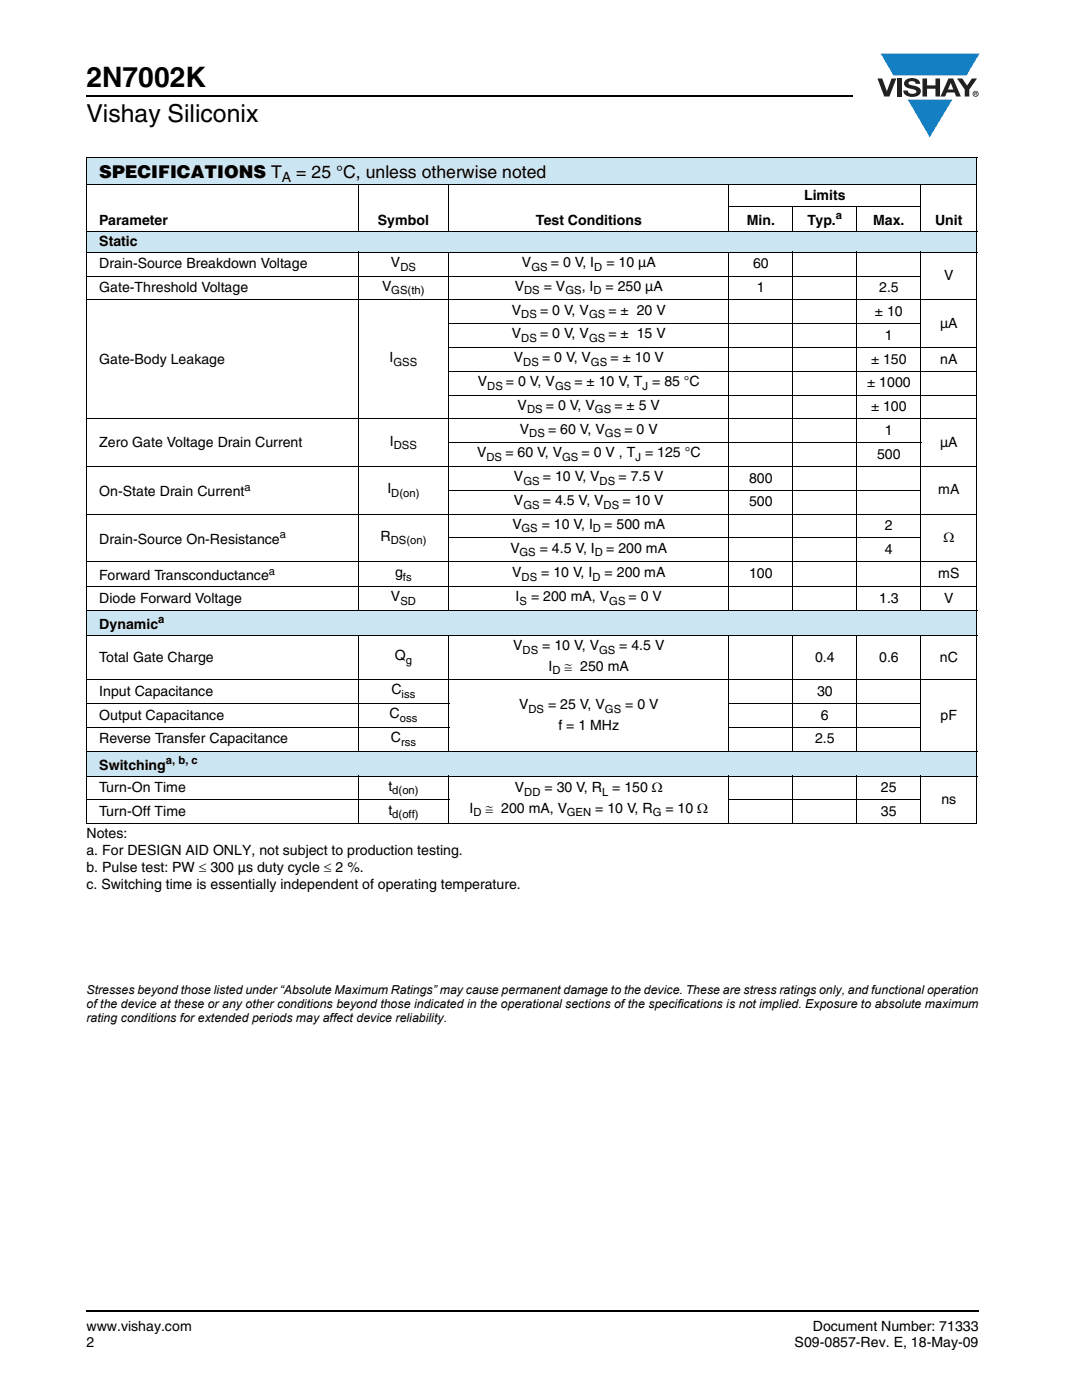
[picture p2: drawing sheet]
<svg xmlns="http://www.w3.org/2000/svg" width="216mm" height="279mm" viewBox="0 0 216 279" stroke-linecap="round" stroke-linejoin="round" font-family="sans-serif">
<defs><g id="words">
<text font-size="5.6" x="17.3" y="17.4">2N7002K</text>
<text font-size="4.9" x="17.3" y="24.4">Vishay Siliconix</text>
<g font-size="3.5">
<text x="19.8" y="35.5">SPECIFICATIONS T</text>
<text x="59.1" y="35.5">= 25 °C, unless otherwise noted</text>
</g>
<g font-size="2.8">
<text x="56.2" y="36.4">A</text>
<text x="160.4" y="39.8">Limits</text>
<text x="19.8" y="44.8">Parameter</text>
<text x="75.4" y="44.8">Symbol</text>
<text x="106.9" y="44.8">Test Conditions</text>
<text x="149" y="44.8">Min.</text>
<text x="161.2" y="44.8">Typ.</text>
<text x="174.2" y="44.8">Max.</text>
<text x="186.6" y="44.8">Unit</text>
<text x="19.8" y="49.1">Static</text>
<text x="19.8" y="53.6">Drain-Source Breakdown Voltage</text>
<text x="78" y="53.3">V</text>
<text x="104.1" y="53.3">V</text>
<text x="109.9" y="53.3">= 0 V, I</text>
<text x="121" y="53.3">= 10 µA</text>
<text x="150.3" y="53.6">60</text>
<text x="19.8" y="58.3">Gate-Threshold Voltage</text>
<text x="76.3" y="58">V</text>
<text x="102.7" y="58">V</text>
<text x="108.5" y="58">= V</text>
<text x="116.1" y="58">, I</text>
<text x="120.8" y="58">= 250 µA</text>
<text x="151" y="58.3">1</text>
<text x="175.4" y="58.3">2.5</text>
<text x="188.4" y="55.9">V</text>
<text x="102.1" y="62.8">V</text>
<text x="107.8" y="62.8">= 0 V, V</text>
<text x="121.4" y="62.8">= ± 20 V</text>
<text x="174.6" y="63.1">± 10</text>
<text x="187.6" y="65.4">µA</text>
<text x="102.1" y="67.5">V</text>
<text x="107.8" y="67.5">= 0 V, V</text>
<text x="121.4" y="67.5">= ± 15 V</text>
<text x="176.6" y="67.8">1</text>
<text x="19.8" y="72.6">Gate-Body Leakage</text>
<text x="77.7" y="72.3">I</text>
<text x="95.3" y="77">V</text>
<text x="101" y="77">= 0 V, V</text>
<text x="102.5" y="72.3">V</text>
<text x="108.2" y="72.3">= 0 V, V</text>
<text x="114.6" y="77">= ± 10 V, T = 85 °C</text>
<text x="121.8" y="72.3">= ± 10 V</text>
<text x="173" y="77.3">± 1000</text>
<text x="173.8" y="72.6">± 150</text>
<text x="187.6" y="72.6">nA</text>
<text x="103.3" y="81.8">V</text>
<text x="108.9" y="81.8">= 0 V, V</text>
<text x="122.6" y="81.8">= ± 5 V</text>
<text x="173.8" y="82.1">± 100</text>
<text x="19.8" y="89.2">Zero Gate Voltage Drain Current</text>
<text x="77.8" y="88.9">I</text>
<text x="103.7" y="86.6">V</text>
<text x="109.4" y="86.6">= 60 V, V</text>
<text x="124.6" y="86.6">= 0 V</text>
<text x="176.6" y="86.8">1</text>
<text x="187.6" y="89.2">µA</text>
<text x="95.2" y="91.3">V</text>
<text x="100.8" y="91.3">= 60 V, V</text>
<text x="116.1" y="91.3">= 0 V , T = 125 °C</text>
<text x="175" y="91.6">500</text>
<text x="19.8" y="99.1">On-State Drain Current</text>
<text x="77.3" y="98.4">I</text>
<text x="102.6" y="100.8">V</text>
<text x="102.6" y="96.1">V</text>
<text x="108.3" y="96.1">= 10 V, V</text>
<text x="108.3" y="100.8">= 4.5 V, V</text>
<text x="123.4" y="96.1">= 7.5 V</text>
<text x="124.2" y="100.8">= 10 V</text>
<text x="149.5" y="101.1">500</text>
<text x="149.5" y="96.3">800</text>
<text x="187.2" y="98.7">mA</text>
<text x="75.9" y="107.9">R</text>
<text x="102.3" y="105.6">V</text>
<text x="108.1" y="105.6">= 10 V, I</text>
<text x="120.6" y="105.6">= 500 mA</text>
<text x="176.6" y="105.8">2</text>
<text x="19.8" y="108.6">Drain-Source On-Resistance</text>
<text x="101.9" y="110.3">V</text>
<text x="107.7" y="110.3">= 4.5 V, I</text>
<text x="121" y="110.3">= 200 mA</text>
<text x="176.6" y="110.6">4</text>
<text x="188.3" y="108.2">Ω</text>
<text x="19.8" y="115.8">Forward Transconductance</text>
<text x="78.8" y="115.2">g</text>
<text x="102.2" y="115.2">V</text>
<text x="108" y="115.2">= 10 V, I</text>
<text x="120.7" y="115.2">= 200 mA</text>
<text x="149.5" y="115.4">100</text>
<text x="187.2" y="115.4">mS</text>
<text x="19.8" y="120.3">Diode Forward Voltage</text>
<text x="19.8" y="125.5">Dynamic</text>
<text x="78" y="120">V</text>
<text x="102.9" y="120">I</text>
<text x="106" y="120">= 200 mA, V</text>
<text x="125.4" y="120">= 0 V</text>
<text x="175.4" y="120.3">1.3</text>
<text x="188.4" y="120.3">V</text>
<text x="78.8" y="131.8">Q</text>
<text x="102.4" y="129.8">V</text>
<text x="108.2" y="129.8">= 10 V, V</text>
<text x="123.6" y="129.8">= 4.5 V</text>
<text x="19.8" y="132.1">Total Gate Charge</text>
<text x="109.5" y="133.8">I</text>
<text x="112.7" y="133.8">≅ 250 mA</text>
<text x="162.6" y="132.1">0.4</text>
<text x="175.4" y="132.1">0.6</text>
<text x="187.5" y="132.1">nC</text>
<text x="19.8" y="138.8">Input Capacitance</text>
<text x="19.8" y="143.6">Output Capacitance</text>
<text x="77.7" y="143.3">C</text>
<text x="78.1" y="138.6">C</text>
<text x="103.6" y="141.6">V</text>
<text x="109.4" y="141.6">= 25 V, V</text>
<text x="124.8" y="141.6">= 0 V</text>
<text x="163" y="138.8">30</text>
<text x="163.8" y="143.6">6</text>
<text x="187.7" y="143.6">pF</text>
<text x="19.8" y="148.3">Reverse Transfer Capacitance</text>
<text x="78" y="148.1">C</text>
<text x="111.4" y="145.6">f = 1 MHz</text>
<text x="162.6" y="148.3">2.5</text>
<text x="19.8" y="153.6">Switching</text>
<text x="19.8" y="158.1">Turn-On Time</text>
<text x="77.5" y="157.8">t</text>
<text x="102.7" y="158.2">V</text>
<text x="108.6" y="158.2">= 30 V, R</text>
<text x="122.2" y="158.2">= 150 Ω</text>
<text x="175.8" y="158.1">25</text>
<text x="187.8" y="160.4">ns</text>
<text x="17.3" y="167.3">Notes:</text>
<text x="19.8" y="162.8">Turn-Off Time</text>
<text x="77.5" y="162.6">t</text>
<text x="93.7" y="162.2">I</text>
<text x="96.9" y="162.2">≅ 200 mA, V</text>
<text x="118.8" y="162.2">= 10 V, R</text>
<text x="132.8" y="162.2">= 10 Ω</text>
<text x="175.8" y="162.8">35</text>
<text x="17.3" y="170.7">a. For DESIGN AID ONLY, not subject to production testing.</text>
<text x="17.3" y="174">b. Pulse test: PW ≤ 300 µs duty cycle ≤ 2 %.</text>
<text x="17.3" y="177.4">c. Switching time is essentially independent of operating temperature.</text>
<text x="17.3" y="265.6">www.vishay.com</text>
<text x="17.3" y="268.8">2</text>
<text x="158.6" y="268.8">S09-0857-Rev. E, 18-May-09</text>
<text x="162.2" y="265.6">Document Number: 71333</text>
</g>
<g font-size="2.5">
<text x="17.3" y="201.2">of the device at these or any other conditions beyond those indicated in the operational sections of the specifications is not implied. Exposure to absolute maximum</text>
<text x="17.3" y="198.4">Stresses beyond those listed under “Absolute Maximum Ratings” may cause permanent damage to the device. These are stress ratings only, and functional operation</text>
<text x="17.3" y="204">rating conditions for extended periods may affect device reliability.</text>
</g>
<g font-size="2.2">
<text x="166.8" y="43.7">a</text>
<text x="79.9" y="54">DS</text>
<text x="106" y="54">GS</text>
<text x="118.6" y="54">D</text>
<text x="78.1" y="58.8">GS(th)</text>
<text x="104.6" y="58.8">DS</text>
<text x="112.8" y="58.8">GS</text>
<text x="118.4" y="58.8">D</text>
<text x="104" y="63.5">DS</text>
<text x="117.5" y="63.5">GS</text>
<text x="104" y="68.3">DS</text>
<text x="117.5" y="68.3">GS</text>
<text x="78.5" y="73">GSS</text>
<text x="97.2" y="77.7">DS</text>
<text x="104.4" y="73">DS</text>
<text x="110.7" y="77.7">GS</text>
<text x="117.9" y="73">GS</text>
<text x="128.2" y="77.7">J</text>
<text x="105.2" y="82.5">DS</text>
<text x="118.7" y="82.5">GS</text>
<text x="78.6" y="89.6">DSS</text>
<text x="105.6" y="87.2">DS</text>
<text x="120.7" y="87.2">GS</text>
<text x="97.1" y="92">DS</text>
<text x="112.2" y="92">GS</text>
<text x="126.8" y="92">J</text>
<text x="48.8" y="97.9">a</text>
<text x="78.1" y="99.1">D(on)</text>
<text x="104.4" y="96.8">GS</text>
<text x="104.4" y="101.5">GS</text>
<text x="119.7" y="96.8">DS</text>
<text x="120.4" y="101.5">DS</text>
<text x="55.8" y="107.4">a</text>
<text x="104.1" y="106.3">GS</text>
<text x="118.3" y="106.3">D</text>
<text x="78" y="108.6">DS(on)</text>
<text x="103.7" y="111">GS</text>
<text x="118.7" y="111">D</text>
<text x="53.6" y="114.7">a</text>
<text x="80.4" y="115.9">fs</text>
<text x="104.1" y="115.9">DS</text>
<text x="118.2" y="115.9">D</text>
<text x="31.6" y="124.4">a</text>
<text x="79.9" y="120.8">SD</text>
<text x="103.7" y="120.8">S</text>
<text x="121.6" y="120.8">GS</text>
<text x="104.3" y="130.5">DS</text>
<text x="119.5" y="130.5">GS</text>
<text x="81" y="132.5">g</text>
<text x="110.3" y="134.5">D</text>
<text x="80.1" y="139.3">iss</text>
<text x="105.5" y="142.3">DS</text>
<text x="120.7" y="142.3">GS</text>
<text x="79.8" y="144">oss</text>
<text x="80" y="148.8">rss</text>
<text x="33.1" y="152.4">a, b, c</text>
<text x="78.3" y="158.5">d(on)</text>
<text x="104.6" y="158.9">DD</text>
<text x="120.1" y="158.9">L</text>
<text x="78.3" y="163.3">d(off)</text>
<text x="94.5" y="162.9">D</text>
<text x="113.1" y="162.9">GEN</text>
<text x="130.2" y="162.9">G</text>
</g>
</g></defs>
<path d="M17.1 18.9h.2v.3h-.2zM17.1 261.5h.2v.4h-.2z" fill="#000"/>
<path d="M17.3 19.1h152.9M17.3 261.7h178.1" fill="none" stroke="#000" stroke-width=".36"/>
<path d="M175.1 10.7h20.4v16.7h-20.4z" fill="#fff"/>
<g fill="#147fc3">
<path d="M175.7 10.7h19.7l-2.5 4.4h-3.8h-10.8z"/>
<path d="M181.1 19.9h8.9l-4.5 7.5z"/>
</g>
<g fill="#231f20">
<path d="M175.1 15.7h.9l1 2.5 .9-2.5h.9l-1.3 3.6h-1.1z"/>
<path d="M179 15.7h.9v3.6h-.9z"/>
<path d="M180.7 16a2.1 2.1 0 0 1 2.8 .3l.1 .4h-.9a.79 .79 0 0 0-.7-.5 .79 .79 0 0 0-.7 .4l.2 .3 1 .2a1.08 1.08 0 0 1 1.2 1.1 1.08 1.08 0 0 1-1.1 1.1 1.73 1.73 0 0 1-2.4-1.2h.9a.96 .96 0 0 0 .8 .6 .96 .96 0 0 0 1-.4 1.31 1.31 0 0 0-1.3-.6 1.03 1.03 0 0 1-1-.6 1.03 1.03 0 0 1 .1-1.1z"/>
<path d="M184.1 15.7h.9v1.3h1.7v-1.3h.9v3.6h-.9v-1.6h-1.7v1.6h-.9z"/>
<path d="M191 15.7h1l1 1.4 .9-1.4h1.1l-1.6 2.2v1.4h-.9v-1.4z"/>
<path d="M189.7 16.5l.5 1.4h-1zM189.2 15.7l-1.5 3.6h.9l.3-.8h1.6l.3 .8h.9l-1.5-3.6z"/>
<path d="M194.2 18.7a.46 .46 0 0 1 .9 0 .46 .46 0 0 1-.9 0zM194.1 18.7a.6 .6 0 0 0 1.2 0 .6 .6 0 0 0-1.2 0z"/>
<path d="M194.6 18.5h.2v.2h-.2zM194.4 18.4v.7h.2v-.3l.3 .3-.1-.3 .1-.2v-.2z"/>
</g>
<g fill="#cce5f3">
<path d="M17.3 31.4h177.6v5.5h-177.6z"/>
<path d="M17.3 46.1h177.6v4.3h-177.6z"/>
<path d="M17.3 121.9h177.6v4.9h-177.6z"/>
<path d="M17.3 149.9h177.6v5h-177.6z"/>
</g>
<g fill="none" stroke="#000" stroke-width=".2">
<path d="M17.2 31.4h177.8M17.2 36.9h128.2M17.3 31.5v132.8M71.5 36.8v9.4M89.5 36.8v9.4M145.5 36.8v9.4M145.5 36.9h38.2M183.7 36.8v9.4M183.8 36.9h11.2M194.9 31.5v132.8M17.2 46.1h177.8M17.2 50.4h177.8"/>
<path d="M17.2 55.1h166.6M17.2 59.9h177.8M71.5 50.3v71.6M89.5 50.3v38M145.4 41.1h38.4M145.5 50.3v71.6M158.2 41v5.2M158.2 50.3v71.6M171 41v5.2M171 50.3v71.6M183.7 50.3v71.6M89.5 64.6h94.3"/>
<path d="M89.5 69.4h105.5M89.5 74.1h105.5M89.5 78.9h105.5M17.2 83.6h177.8M17.2 93.1h177.8M89.5 88.4h94.3M89.5 97.9h94.3M89.5 88.5v33.4M17.2 102.6h177.8M17.2 112.1h177.8M17.2 117.1h177.8M89.5 107.4h94.3"/>
<path d="M17.2 121.9h177.8M17.2 126.8h177.8M17.2 135.6h177.8M71.5 126.7v23.3M89.5 126.7v23.3M145.5 126.7v23.3M158.2 126.7v23.3M171 126.7v23.3M183.7 126.7v23.3M17.2 140.4h72.4M17.2 145.1h72.4M17.2 149.9h177.8"/>
<path d="M17.2 154.9h177.8M17.2 159.6h72.4M71.5 154.8v9.7M89.5 154.8v9.7M145.4 140.4h38.4M145.4 145.1h38.4M145.4 159.6h38.4M145.5 154.8v9.7M158.2 154.8v9.7M171 154.8v9.7M183.7 154.8v9.7M17.2 164.4h128.2"/>
<path d="M145.5 164.4h38.2M183.8 164.4h11.2"/>
</g>
<use href="#words"/>
</svg>
